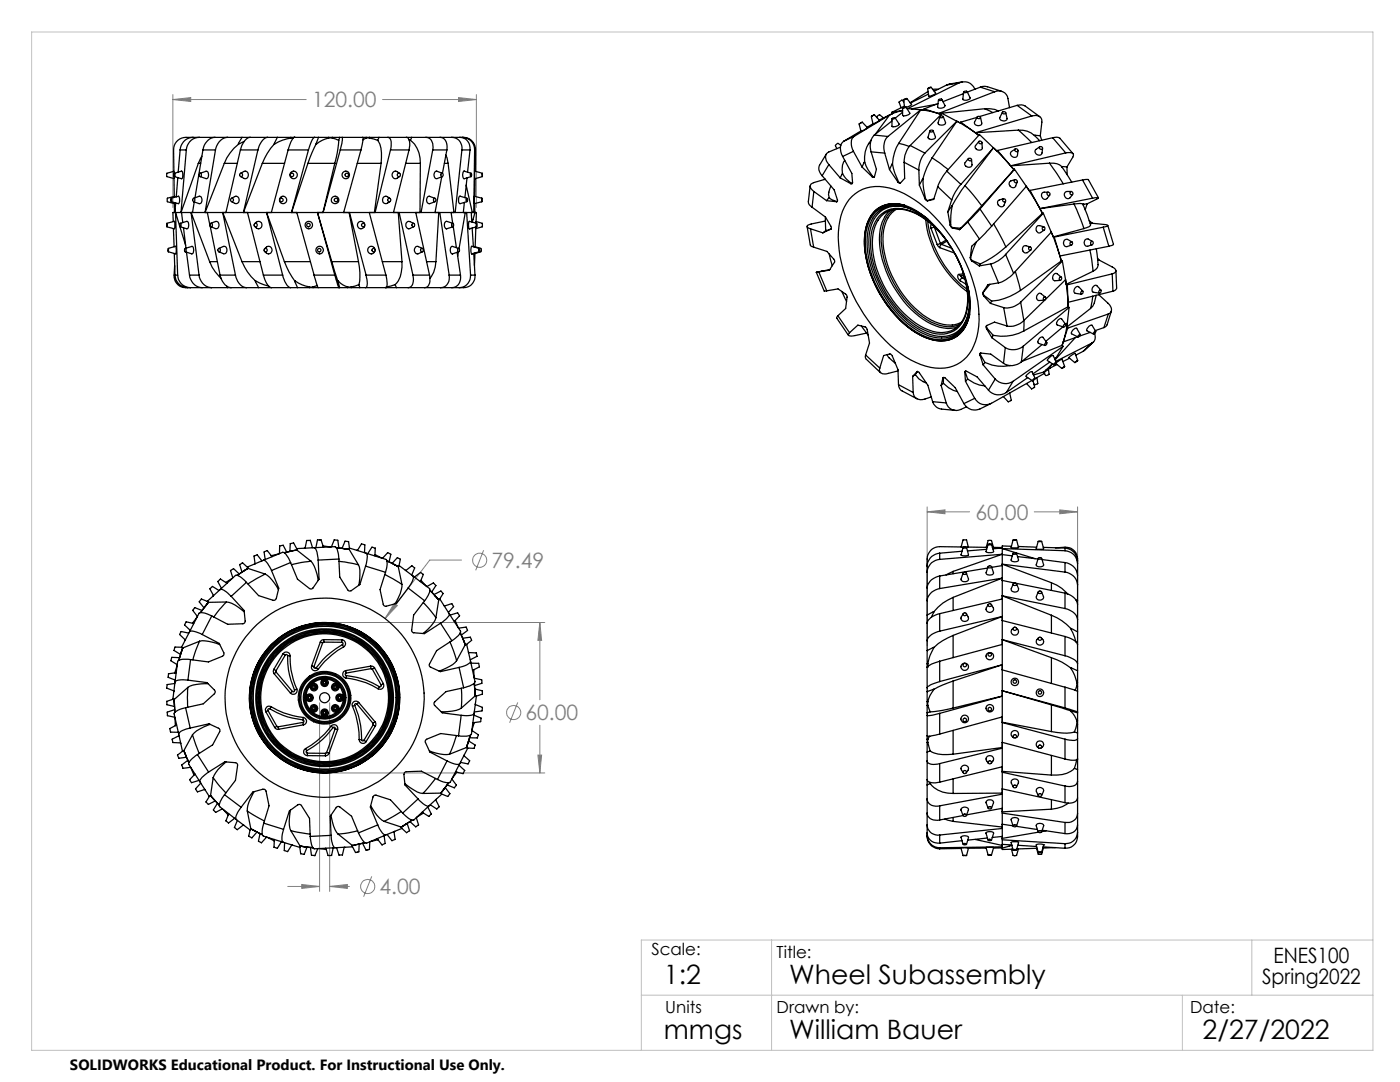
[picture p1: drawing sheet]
<svg xmlns="http://www.w3.org/2000/svg" width="279mm" height="216mm" viewBox="0 0 279 216" stroke-linecap="round" stroke-linejoin="round" font-family="sans-serif">
<defs><g id="words">
<g font-size="5.3">
<text x="132.5" y="196.4">1:2</text>
<text x="157.5" y="196.4">Wheel Subassembly</text>
<text x="132.5" y="207.4">mmgs</text>
<text x="157.5" y="207.4">William Bauer</text>
<text x="240" y="207.4">2/27/2022</text>
</g>
<g font-size="4.2" fill="#808080">
<text x="62.3" y="21.4">120.00</text>
<text x="194.7" y="103.7">60.00</text>
<text x="98.1" y="113.3">79.49</text>
<text x="104.9" y="143.7">60.00</text>
<text x="75.7" y="178.4">4.00</text>
</g>
<g font-size="4.2">
<text x="251.9" y="196.4">Spring2022</text>
<text x="254.2" y="192.2">ENES100</text>
</g>
<g font-size="3.3">
<text x="130" y="190.6">Scale:</text>
<text x="155" y="191.2">Title:</text>
<text x="132.8" y="202.2">Units</text>
<text x="155" y="202.2">Drawn by:</text>
<text x="237.5" y="202.2">Date:</text>
</g>
<text font-size="3" x="14" y="213.5">SOLIDWORKS Educational Product. For Instructional Use Only.</text>
</g></defs>
<g fill="none" stroke="#808080" stroke-width=".2">
<path d="M34.5 19.9l3.6-.4v.7zM34.5 18.9v22.5M34.5 19.9h26.6M76.3 19.9h18.8M91.5 19.5l3.6 .4-3.6 .3zM95.1 18.9v22.5M92.1 111.8h-6.3l-9 11.6M96.5 109.8l-1.6 4M185 102.1l3.6-.4v.8zM185 101.1v27.7M185 102.1h8.5M206.4 102.1h8.7"/>
<path d="M211.5 101.7l3.6 .4-3.6 .4zM215.1 101.1v26.5M65.8 124.2h42.9M78.7 120.4l.6 .4-2.5 2.6zM107.7 124.2l.4 3.6h-.7zM107.7 124.2v15.4M63.8 140.2v37.7M65.8 154.2h42.9M65.8 140.2v37.7M103.3 140.2l-1.6 4M107.4 150.7h.7l-.4 3.5zM107.7 144.7v9.5"/>
<path d="M57.4 176.9h6.4M60.2 176.5l3.6 .4-3.6 .4zM65.8 176.9l3.5-.4v.8zM65.8 176.9h3.9M74.2 174.9l-1.6 4"/>
<circle cx="95.7" cy="111.8" r="1.41"/>
<circle cx="102.5" cy="142.2" r="1.41"/>
<circle cx="73.4" cy="176.9" r="1.41"/>
</g>
<path d="M6.3 6.4h267.7v203.2h-267.7zM128 198.6h146M154 187.6v22M236 198.6v11M249.8 187.6v11M274 187.6h-146v22" fill="none" stroke="#c0c0c0" stroke-width=".2"/>
<path d="M78.7 120.4l-1.9 3 2.5-2.6zM107.7 124.2l.4 3.6h-.7zM107.4 150.7h.7l-.4 3.5zM60.2 176.5l3.6 .4-3.6 .4zM65.8 176.9l3.5-.4v.8zM185 102.1l3.6-.4v.8zM211.5 101.7l3.6 .4-3.6 .4zM34.5 19.9l3.6-.4v.7zM91.5 19.5l3.6 .4-3.6 .3z" fill="#808080"/>
<g fill="none" stroke="#000" stroke-width=".25">
<path d="M180.3 19.9l.7-.3zM180.3 19.9l.2 1.4M181 19.6l.9 1.3-1.1 .5M185.2 18.2l-3.6 2.3M185.3 17.6l.5-.2-.6 .3zM185.3 18.8l-3.6 1.8M185.8 17.4l.9 1.2-.2 .2-1.1 .4-.3-1.5M187.2 17.8l-1.1 .1M187.4 19.8h.6a.35 .35 0 0 1-.3 .3 .35 .35 0 0 1-.4-.2zM188 19.8l.6 1.3a.92 .92 0 0 1-1.5 .2l.2-1.3M188.9 17l-2.5 1.2M191.4 16.5a2.26 2.26 0 0 1 3.2 1.3"/>
<path d="M191.4 16.5l-10.2 5.2M191.4 16.5l-2.5 .5M192.1 16.3l-3.2 .7M192.3 18.7l-4.1 1.6M192.4 18.3l.6-.1a.37 .37 0 0 1-.7 .1zM193 18.3l.6 1.2a.92 .92 0 0 1-1.4 .3l.1-1.4M195.7 17.4l.8-.2 .5 .1 3 .9M195.7 17.4l2.8 .9M195.7 17.4l-2.7 1M198.5 18.3a1.86 1.86 0 0 1 2.7 1.3l.3 1.9M198.5 18.3l-11.2 4.3M34.1 39.6l.2 .2-.1 .5z"/>
<path d="M34.2 39.5l1.4-.3a1.23 1.23 0 0 1 0 1.4l-1.4-.3M34.7 34.2l-1.4 .4v.6l1.4 .4M34.8 34.6l.1 .2v.4l-.2-.3zM34.8 39.2l-1.4 .4v.7l1.4 .3M34.8 34.6l1.4-.5a1.29 1.29 0 0 1 0 1.6l-1.4-.5M35.5 35.4l-.3 3.9M35.9 29.9h1.3M35.9 29.9l-.3 4.5M37.2 29.9l-1.1 12.5 3.5-9.8M38.5 39.7a.26 .26 0 0 1 .4 .2 .26 .26 0 0 1-.4 .2zM38.5 27.4a2.61 2.61 0 0 0-2.6 2.5M38.6 39.6l1.2-.4a.77 .77 0 0 1 .5 .7 .77 .77 0 0 1-.5 .7l-1.2-.3"/>
<path d="M39.6 32.6h.4M39.8 27.4a2.61 2.61 0 0 0-2.6 2.5M39.9 34.6a.34 .34 0 0 1 .3 .3 .34 .34 0 0 1-.3 .3l-.1-.3zM39.9 34.6l1.2-.4a.76 .76 0 0 1 .5 .7 .76 .76 0 0 1-.5 .7l-1.2-.4M40.3 31.2l-.7 1.4M40.5 29.9h2.5M40.5 29.9l-1.6 9.6M42.9 27.4a2.7 2.7 0 0 0-2.4 2.5M43 29.9l-2.1 12.5M44.8 32.6h2.6M44.8 32.6l-3.9 9.8M45.4 27.4a2.77 2.77 0 0 0-2.4 2.5"/>
<path d="M46.2 39.6l.6-.4a.7 .7 0 0 1 .9 .7 .7 .7 0 0 1-.9 .7l-.6-.4M47.6 28.8a8.6 8.6 0 0 0-2.8 3.8M48 29.9h3.5M48 29.9l-2.9 12.5M48 34.6l.7-.4a.71 .71 0 0 1 .9 .7 .71 .71 0 0 1-.9 .7l-.7-.4M48.3 27.4l-.7 1.4M48.8 28.2l-1.2 .6M49.9 27.4a2.83 2.83 0 0 0-1.9 2.5M51.5 29.9l-2.9 12.5M52.4 32.6h4.4M52.4 32.6l-3.8 9.8M53.4 27.4a2.83 2.83 0 0 0-1.9 2.5"/>
<path d="M54.8 28.8h-.1a12.2 12.2 0 0 0-2.3 3.8M55.4 27.4l-.6 1.4a8.3 8.3 0 0 1 3.2-1.2M57.5 29.9h4.1M57.5 29.9l-3.3 12.5M58 27.4h.7M58 27.4h-20.9a2.45 2.45 0 0 0-2.5 2.5l.2 9.5M58 27.4v.2M58.6 27.5l-.6 .1M58.7 27.4h.1M58.7 27.4h6.9M58.7 27.4a4 4 0 0 0-1.2 2.5M61.5 32.6h5.3"/>
<path d="M61.5 32.6l-3.3 9.8M61.6 29.9l-3.4 12.5M62.8 27.4a3.1 3.1 0 0 0-1.1 2.1l-.1 .4M63.1 28.7l-1.6 3.9M63.6 27.4l-.5 1.4a5.6 5.6 0 0 1 2.5-1.2M65.6 27.6h.7M65.6 27.4h.7M65.6 27.4v.2M66.3 27.6l1.3 .4M66.3 27.4h6.8M66.3 27.4v.2M66.8 32.6l-2.3 9.8"/>
<path d="M67.6 28l-.3 2.5-.5 2.1M67.8 27.4l-.2 .6M67.9 29.9h4.1M67.9 29.9l-3.4 12.5M68.3 27.4a3.1 3.1 0 0 1-.3 2.1l-.1 .4M71.3 32.6h4.8M72 29.9l-3.4 12.5M72.4 27.4v.9l-.4 1.6M73.1 27.6l-.6 .3M73.1 27.6h.6M73.1 27.4h.6M73.1 27.4v.2"/>
<path d="M73.7 27.6l1.7 .4M73.7 27.4h18.7a2.4 2.4 0 0 1 2.5 2.5M73.7 27.4v.2M75.4 28a6.3 6.3 0 0 1 .7 4.6M75.6 27.4l-.2 .6M76.1 32.6l-1.4 9.8M77.4 27.4h.2a2.16 2.16 0 0 1 .3 2.5M77.9 39.6l-.6-.3a.7 .7 0 0 0-1 .6 .7 .7 0 0 0 1 .6l.6-.3M77.9 29.9h3.7M77.9 29.9l-3 12.5M79.8 34.6l-.5-.3a.72 .72 0 0 0-1.1 .6 .72 .72 0 0 0 1.1 .7l.5-.4M81 32.6h2.9"/>
<path d="M81.1 27.4a1.02 1.02 0 0 1 .7 1.2l-.2 1.3M81.6 29.9l-3.1 12.5M81.6 27.9l.3 .1M81.9 28a5.4 5.4 0 0 1 2 4.6M82.2 27.4l-.3 .6M83.9 32.6l-.1 9.8M85 27.4a1.65 1.65 0 0 1 1.4 2.1v.4M86.4 29.9h2.8M86.4 29.9l-2.4 12.5M86.6 39.7a.28 .28 0 0 1 .4 .2 .28 .28 0 0 1-.4 .2zM86.8 39.6l-1-.4a.73 .73 0 0 0-.7 .7 .73 .73 0 0 0 .7 .7l1-.3M87.8 27.4a1.66 1.66 0 0 1 1.4 2.1v.4"/>
<path d="M88.1 34.6a.31 .31 0 0 1 .4 .3 .31 .31 0 0 1-.4 .3zM88.2 35.3l-1.4 7.1M88.3 34.6l-1.1-.4a.73 .73 0 0 0-.6 .7 .73 .73 0 0 0 .6 .7l1.1-.4M88.7 32.6h.7M89 30.9l.4 1.7M89.2 29.9l-.9 4.7M89.4 32.6l1.2 9.8M90.1 27.4a2.07 2.07 0 0 1 2.1 2.5M91.8 27.4a2.11 2.11 0 0 1 2 2.5M92.2 29.9h1.6M92.2 29.9l-1.4 12.5M92.3 27.4a2.45 2.45 0 0 1 2.4 2.5"/>
<path d="M93 36.9l1.3 5.5M93.1 39.7v-.1a.37 .37 0 0 1 0 .6zM93.2 39.5l-1.4-.3a1.02 1.02 0 0 0 0 1.4l1.4-.3M93.2 35.5l-.4 3.9M93.8 29.9l-.5 4.5M93.9 34.6a.41 .41 0 0 1 0 .6zM94 34.6l-1.4-.5a1.06 1.06 0 0 0 0 1.6l1.4-.5M94.7 29.9h.2M94.7 29.9l-.2 12.5M94.8 35.6v3.6M94.9 29.9v4.3M96.2 39.5l-1.5-.3v1.4l1.5-.3"/>
<path d="M96.2 39.5v.8zM96.3 34.6l-1.5-.5v1.6l1.5-.5M96.3 34.6v.6zM161.7 37.1l-.4 3.2a1.25 1.25 0 0 0 .8 1M162.4 38.2l-.3 3.1M162.4 38.2l2.6 1.8M164.1 35.1l2.4 2.8 .6 2v.3l-.2 .1M164.6 35.7l-.1 .1M164.7 35.8l-2.3 .6a.8 .8 0 0 0-.7 .7 .8 .8 0 0 0 .4 .9l.3 .2M164.9 30.8l-1.4 2.2a1.84 1.84 0 0 0 .6 2.1M165.4 32.8l-1.3 2.3M165.4 32.8l2.3 2.7"/>
<path d="M165.5 39.4l.6 .5 .9 .3-.1 .1M165.5 39.4l-.5 .6M165.8 37.1a3.3 3.3 0 0 0-.3 2.3M167.7 35.5l.5-.8 .7 1 1 .9M167.7 35.5l2.1 1.2M167.7 29.4l-2.3 .9a1.51 1.51 0 0 0 0 2.5M167.8 29l-.5-.4-.3 .1-.3 .3 .3 .7M168.2 31.2l1.8 3.4 .1 1.8a.24 .24 0 0 1 0 .2 .24 .24 0 0 1-.3 .1M168.4 28.2a2.26 2.26 0 0 0-.2 3M168.6 32a3.1 3.1 0 0 0-.5 2.7M169.9 36.6h.2M169.9 36.6l-.1 .1"/>
<path d="M170.1 39.2a8 8 0 0 1 8.3-1.4 24.9 24.9 0 0 1 11.5 9.6 29.7 29.7 0 0 1 5.5 16.5 10.2 10.2 0 0 1-3.7 8.4 9 9 0 0 1-8.9 0 27.9 27.9 0 0 1-11.9-12.1 26.5 26.5 0 0 1-3.5-15 9.7 9.7 0 0 1 2.7-6zM170.3 30.2l-2.1 1M170.3 30.2l1.7 3.1M170.5 27.2a2.34 2.34 0 0 0-.2 3M170.5 27.2l-2.1 1M171.4 24.7l.7-.3zM171.8 26.1l-3.4 2.1M172 33.3l.6-1 .6 1.5 1 1.4M172 33.3l2.1 2M172.1 24.4l1 1.1-1.3 .7-.4-1.5M173.4 28.6a5.8 5.8 0 0 0-.9 3.7M173.7 28.6h-.3"/>
<path d="M173.8 30.3l1.1 3.5-.4 1.5h-.4M173.8 30.3l2.8 .3M173.8 28l-.4 .6M173.9 23.2l.6-.3zM174.2 35.2l.2 .1M174.2 35.2l-.1 .1M174.2 24.7l-1.2 .7M174.5 27a3.4 3.4 0 0 0-.7 3.3M174.5 22.9l1 1.2-1.3 .6-.3-1.5M174.5 27l2.7 .2M175 23.5v-.2l.5-.4 .8 .6M176.6 30.6l.9 3.2"/>
<path d="M177.2 27.2a3.3 3.3 0 0 0-.6 3.4M177.5 33.8l.6-1.1 .5 1.8 .7 1.8M177.5 33.8l1.7 2.5M177.6 22.9l-2.9 3.9M177.6 22.9l-7.1 4.3M177.6 22.9l-2.1 1.1M178 23.7a.41 .41 0 0 1 .6-.1 .41 .41 0 0 1-.6 .1zM178 22.4l.2 .3-.6 .2M178 24.1l-3.5 2.9M179.2 36.3l.4 .3 .1-.1M179.3 36.3l.4 .2M179.3 36.3h-.1"/>
<path d="M179.4 28.6a9.1 9.1 0 0 0-1.3 4.1M179.4 28.6l2.1 .6M180.1 22.4l-1.5 1.1 .9 1.3a1.22 1.22 0 0 1-1.5 .4v-1.5M180.1 22.1l-1.7 .4-.8 .4M180.1 22l-2.1 .4M180.2 21.5a.38 .38 0 0 1 .6-.1 .36 .36 0 0 1-.6 .1zM180.4 20.3l-.4-.3-.6 .4 .4 1.1M180.4 32.4l.2 3.2-.9 .9M180.4 32.4l3 1.5M180.5 21.2l-2.5 1.2M180.8 21.3l.8 1.3a1.22 1.22 0 0 1-1.5 .4v-1.4M181 21.7l2.8 .2"/>
<path d="M181.6 29a5.1 5.1 0 0 0-1.2 3.4M181.6 29l3 1.6M183.4 33.9l.1 3M183.5 36.9l.7-1.2 .1 2 .4 1.9M183.5 36.9l1.1 2.8M183.8 21.9l2.1 .4 2 .5-.6-.2M183.8 21.9l-4.4 6.7M183.8 21.9l-6.6 5.3M184.4 21.7l.1 .3-.7-.1M184.4 21.7l2.9 .9M184.6 30.6a5.1 5.1 0 0 0-1.2 3.3M184.6 39.7l.5 .4"/>
<path d="M184.7 39.6l.3 .4h.2M184.7 39.6l-.1 .1M185.6 26.1a.36 .36 0 0 1 .4-.2 .36 .36 0 0 1 .2 .3 .35 .35 0 0 1-.3 .2 .35 .35 0 0 1-.3-.3zM186 31.5a14.5 14.5 0 0 0-1.8 4.3M186 31.5l3.2 2.4M186.2 26.1l.5 1.2a.8 .8 0 0 1-.7 .5 .8 .8 0 0 1-.8-.4l.4-1.3M186.4 39.7l-1.2 .3M186.8 20.8l-4.9 .9M187.1 37.3l-.8 2.5-1.2 .3M187.1 37.3l2.8 2.6M187.2 20.7l-2.8 1M187.6 23.2a.39 .39 0 0 1 .6 .2 .39 .39 0 0 1-.6-.2z"/>
<path d="M188.2 23.2l.5 1.2a.8 .8 0 0 1-.7 .6 .8 .8 0 0 1-.8-.5l.4-1.2M188.9 34.1a10.4 10.4 0 0 0-1.8 3.2M188.9 34.1l2.9 2.7M189.9 39.9l-.7 2.4M191 24.2l2.2 1.3 2.1 1.5-.6-.5M191 24.2l.7 .4v-.2M191 24.2l-5 7.3M191 24.2l-6.4 6.4M191 24.2l-3-1.6-6.4 6.4M191.7 24.4l3 2.1M191.8 36.8a8.7 8.7 0 0 0-1.9 3.1M192.6 37l-2.6 4.1"/>
<path d="M192.6 37l3.3 4.1M193.3 31.6l-.7 .9a.72 .72 0 0 0 .5 .8 .72 .72 0 0 0 .9-.4l-.1-1M193.3 31.7a.31 .31 0 0 1 .5-.1 .31 .31 0 0 1-.2 .5l-.3-.2zM195 23.4l-3.3 1M195 23.4l-.5 1a.74 .74 0 0 0 .6 .7 .74 .74 0 0 0 .8-.5l-.2-1.2M195 23.4a.32 .32 0 0 1 .4-.2 .32 .32 0 0 1 .2 .4h-.5zM195.3 28.3l-.6 .7a.71 .71 0 0 0 .4 .9 .71 .71 0 0 0 .9-.4v-1M195.3 28.3a.31 .31 0 0 1 .5-.1 .31 .31 0 0 1 0 .5l-.4-.1zM196.5 21.7l2 .1 .8 .4M196.5 21.7l1.7 .8M196.5 21.7l-9.2 .9M198.3 29.5l4.1 4.4"/>
<path d="M198.3 29.5l.7 .7 .1-.2M198.3 29.5l-5.7 7.5M198.3 29.5l-6.5 7.3M198.3 29.5l-2.8-2.7-6.6 7.3M199.1 30l2.6 3.1M200.1 22.4l-.6 1.1a.75 .75 0 0 0 .7 .6 .75 .75 0 0 0 .8-.5l-.3-1.1M200.1 22.3a.3 .3 0 0 1 .4 0 .3 .3 0 0 1 .1 .4 .3 .3 0 0 1-.4 0 .3 .3 0 0 1-.1-.4zM200.2 39.7l-.8 .2a.71 .71 0 0 0-.1 1.1 .71 .71 0 0 0 1.1-.1l.3-.8M201.7 33.1l.7 .8M202.4 33.9l-6.5 7.2M202.5 33.8l-6.9 7.9M202.5 33.8l2.3 3.4"/>
<path d="M202.5 33.8l-.1 .1M202.6 35.8l-.8 .3a.71 .71 0 0 0-.2 1.1 .71 .71 0 0 0 1.1-.1l.3-.8M202.6 29.7l-.7 .5a.71 .71 0 0 0 .2 1.1 .71 .71 0 0 0 1-.3l.1-.9M203 21a1.94 1.94 0 0 1 1.6 .2l2.9 2.1M203 21l2.9 2.1M203 21l-7.5 2.2M203.2 26a4 4 0 0 1 3.1 .9M203.2 26l2.7 2.4M203.2 26l-8.5 .5M204.8 37.2l1.7 2.6 1.5 2.8M204.8 37.2l.6 .9 .2-.1M204.8 37.2l-6.9 7.9"/>
<path d="M205.6 38l1.9 3.6M205.9 23.1a1.33 1.33 0 0 1 2 1.3l-.3 2.7M205.9 23.1l-11.2 3.4M206.3 26.9l1.2 1.2M206.4 27.1h1.2M207.5 29.3l-.7 .5a.7 .7 0 0 0 .2 1 .7 .7 0 0 0 1-.3l.1-.9M207.6 27.1l.3 .9M209.2 38.3h-.8a.7 .7 0 0 0-.5 1 .7 .7 0 0 0 1.1 .3l.5-.7M209.4 32.6a2.69 2.69 0 0 1 2.5 .7M209.4 32.6l2.8 4.1M209.4 32.6l-7.7 .5M210.1 27.5l.8-.1 .6 .2 2.6 3.1"/>
<path d="M210.1 27.5l2.6 3M210.1 27.5l-11 2.5M211.9 33.3l2 3M211.9 33.3h.1M211.9 33.3h1M212.7 30.5l.8-.1a.57 .57 0 0 1 .6 .3 .57 .57 0 0 1 0 .7l-1.2 1.9M212.7 30.5l-11 2.6M212.9 33.3l.1 1.6M213.8 38.2h-.9a.71 .71 0 0 0-.4 1 .71 .71 0 0 0 1.1 .2l.5-.6M216 35.9l1.2-.1 2 3.7M216 35.9l2.1 3.6M216 35.9l-10.4 2.1"/>
<path d="M218.1 39.5h1.1l-2.2 1.2M218.1 39.5l-10.6 2.1M33.3 44.6l1.5-.4 .1 .2-.1 1.2-1.5-.3M33.3 44.6v.7zM33.6 49.6l1.5-.5 .1 .6-.1 1-1.5-.5M33.6 49.6v.7zM34.6 45.6l.1 3.6M34.8 50.6l.1 4.3M34.8 40.4v1.9M34.9 53a4.8 4.8 0 0 0 .1 3.2 2.23 2.23 0 0 0 2 1.2h24.8M34.9 54.9a2.58 2.58 0 0 0 2.6 2.5M34.9 54.9h.6"/>
<path d="M35 41.7l-.2 .7M35.1 40.5l-.2 1.9M35.5 54.9a2.58 2.58 0 0 0 2.5 2.5M35.9 44.6a.33 .33 0 0 1 .3 .3 .33 .33 0 0 1-.3 .3zM36 44.6l1.3-.4a.9 .9 0 0 1 0 1.4l-1.3-.3M36.2 42.4l.3 2M36.6 45.4l.5 4.1M36.9 49.6a.34 .34 0 0 1 .2 .3 .34 .34 0 0 1-.2 .3l-.1-.2zM37 49.6l1.3-.4a.9 .9 0 0 1 0 1.5l-1.3-.5M37 48.9l-2-6.5 .5 12.5M37.2 50.3l.6 4.6M37.8 54.9a2.73 2.73 0 0 0 2.6 2.5"/>
<path d="M37.8 54.9h1.9M38.1 42.4l3.7 9.8M38.1 42.4l1.6 12.5M38.8 40.3l-.4 2.1h-.3M39.7 54.9a2.73 2.73 0 0 0 2.6 2.5M40.9 42.4h.5l.5 2.5M41.8 52.2a8.5 8.5 0 0 0 2.3 3.3M41.8 52.2h1.6M41.9 45.1l2 9.8M42.1 44.6l.9-.4a.71 .71 0 0 1 .7 .7 .71 .71 0 0 1-.7 .7l-.9-.4M43.7 49.6l.9-.4a.72 .72 0 0 1 .7 .7 .72 .72 0 0 1-.7 .7l-.9-.4M43.9 54.9a2.94 2.94 0 0 0 2.2 2.5"/>
<path d="M43.9 54.9h3.1M44.4 42.4h.7M44.4 42.4h-9.9l.1 1.8M44.4 42.4l3.9 9.8M44.4 42.4l2.6 12.5M45.1 42.4h3.5M45.3 57.1l.1 .3M47 54.9a2.85 2.85 0 0 0 2.2 2.5M48.3 52.2a10.2 10.2 0 0 0 2.7 3.9M48.3 52.2h3.6M48.6 42.4h.8M49.4 42.4h3.8"/>
<path d="M49.4 42.4l3.2 12.5M50.8 44.6l.4-.3a.71 .71 0 0 1 .9 .1 .71 .71 0 0 1 0 1 .71 .71 0 0 1-.9 .1l-.4-.3M52.6 54.9a3.3 3.3 0 0 0 1.6 2.5M52.6 54.9h3.8M52.8 49.6l.4-.3a.71 .71 0 0 1 1.1 .6 .71 .71 0 0 1-1.1 .6l-.4-.3M53.2 42.4h1M53.2 42.4l3.6 9.8M53.2 42.4l3.2 12.5M53.7 57.1l-1.9-.6-.8-.5 .6 1.4M54.2 42.4h4M56.4 54.9a3.4 3.4 0 0 0 1.6 2.5M56.8 52.2a14.4 14.4 0 0 0 2 3.9"/>
<path d="M56.8 52.2h5.1M58.2 42.4h1M59.2 42.4h4.2M59.2 42.4l3.5 12.5M61.8 57.3h.7M61.8 57.3a6.9 6.9 0 0 1-3-1.3l.6 1.4M61.8 57.4h.7M61.8 57.3v.1M62.5 57.4h6.9M62.5 57.3v.1M62.7 54.9l.8 2.5M62.7 54.9h4.1"/>
<path d="M63.3 56.9l-.8 .4M63.4 42.4h1.1M63.4 42.4l2.8 9.8M63.4 42.4l3.4 12.5M64.5 42.4h4.1M66.2 52.2h5.3M66.2 52.2l1.3 4M66.8 54.9l.8 2.5M67.5 56.2v-.2a3.9 3.9 0 0 0 1.9 1.3M67.5 56.2l.3 1.2M68.6 42.4h1.1M69.4 57.3h.7"/>
<path d="M69.4 57.4h.7M69.4 57.3v.1M69.7 42.4l1.8 9.8M69.7 42.4h4M69.7 42.4l3.4 12.5M70.1 57.4h6.8M70.1 57.3v.1M71.5 52.2l.3 2.2v1.7l-.2 .7M71.6 56.8l-1.5 .5M71.6 56.8l.2 .6M72.8 44.7a.73 .73 0 0 0-1.2-.4 .73 .73 0 0 0 0 1.2 .73 .73 0 0 0 1.2-.4M73.1 54.9a3.2 3.2 0 0 1 0 2.5h-.1"/>
<path d="M73.1 54.9h3.9M73.7 42.4h1M73.7 42.4l3.3 12.5M74.7 42.4h3.8M74.8 49.7a.73 .73 0 0 0-1.1-.4 .73 .73 0 0 0 0 1.2 .73 .73 0 0 0 1.1-.4M76.3 52.2h3.9M76.9 57.4h.2M77 54.9a3.2 3.2 0 0 1 0 2.5h-.1M77.1 57.3v.1M78.5 42.4h1M78.8 56.8l-1.7 .5M78.8 56.8l.3 .6"/>
<path d="M79.5 42.4h3.5M79.5 42.4l.7 9.8M79.7 42.4l2.7 12.5M80.2 52.2a5.3 5.3 0 0 1-1.4 4.6M82.4 54.9a2.01 2.01 0 0 1-.7 2.5h-.2M82.4 54.9h3.3M82.6 44.6l-.8-.4a.71 .71 0 0 0-.8 .7 .71 .71 0 0 0 .8 .7l.8-.4M83 42.4h.8M83 42.4l2.7 12.5M83.8 42.4h3M84.3 49.6l-.8-.4a.71 .71 0 0 0-.8 .7 .71 .71 0 0 0 .8 .7l.8-.4M85.1 52.2h1.9"/>
<path d="M85.7 54.9a2.01 2.01 0 0 1-.7 2.5h-.3M86.8 42.4h.8M87 52.2a5.3 5.3 0 0 1-1.2 3.4M87.6 42.4h2.4M87.6 42.4l-.6 9.8M87.8 42.4l1.8 12.5M89.6 54.9a1.97 1.97 0 0 1-1.7 2.5M89.6 54.9h2.3M90 42.4h.6M90 42.4l.3 2.2M90.2 44.7l.1-.1a.33 .33 0 0 1 .2 .3 .33 .33 0 0 1-.2 .3zM90.4 44.6l-1.3-.4a.83 .83 0 0 0-.4 .7 .83 .83 0 0 0 .4 .7l1.3-.3"/>
<path d="M90.5 45.2l.6 4.2M90.6 42.4h1.9M91.2 50.3l.7 4.6M91.4 49.7v-.1a.32 .32 0 0 1 .3 .3 .32 .32 0 0 1-.3 .3zM91.5 50.3l-.2 .8M91.5 49.6l-1.2-.4a.83 .83 0 0 0-.4 .7 .83 .83 0 0 0 .4 .8l1.2-.5M91.9 54.9a1.97 1.97 0 0 1-1.7 2.5M92.5 42.4h.4M92.7 40.4l-.2 2M92.9 42.4h1.2M92.9 42.4l-1.3 7.2M93.1 42.4l.8 12.5"/>
<path d="M93.7 45.6h.1M93.9 54.9a2.32 2.32 0 0 1-2.3 2.5M93.9 54.9h.9M94.1 42.4h.2M94.1 42.4l.1 1.9M94.2 50.7h.1M94.2 45.5l.3 3.7M94.3 42.4h.8l-.1 2.1M94.5 50.6l.3 4.3M94.8 42.3l-.5 2M94.8 40.6v1.8M94.8 54.9a2.27 2.27 0 0 1-2.3 2.5h-15.4"/>
<path d="M94.8 50.5l-.1 2.5M94.8 49.2l1.2 .4v.4v.2l-1.2 .4M95 45.3l-.2 4.1M95 44.2l1.2 .4 .1 .6-1.3 .4M95.1 44.6v.7zM95.1 44.6l-1.4-.4-.2 .7 .2 .7M95.1 45.3l-1.4 .3M95.6 49.6l-1.5-.4-.1 .9 .2 .6M95.6 49.6v.7zM95.6 50.2l-1.4 .5M161.1 45.2l.6 3.7 .2 .2 .5 .2M161.7 45.6l.7 3.7"/>
<path d="M161.7 45.6l2.5 .9M162.1 41.3l2.6 2M162.4 49.3l2.6 .9 1.5 1.7 .1 .4-1.1 1.6-2.1 .4M162.9 54.3l1.6 3.8 .5-.1M163.4 54.3l1.6 3.7M164.7 43.3l.1 2.7M164.7 43.3l1.1 1.8 .1 .3-.1 .3M164.7 44.1l-2.8 .6-.8 .3v.3l.6 .3M164.8 46l-.6 .5M165 40l1.9 .3M165 58l2.3-.4 1.6 1.2 .2 .5-.3 2.3-1.6 1.4M165.5 50.7l.6 2.3"/>
<path d="M165.6 53.8l-2.7 .5h.5M165.8 45.7l-1.6 .8M165.8 45.7h.1M165.8 45.7l-1 .3M168 58.1l.9 2M177.6 42a7.7 7.7 0 0 0-2.1 6.7 21.2 21.2 0 0 0 9.6 15.5 7.5 7.5 0 0 0 6 1.1M178.3 41.8a6.7 6.7 0 0 0-2.4 5.4 20.6 20.6 0 0 0 9.9 17.1 6.5 6.5 0 0 0 5.8 .4M178.4 41a11 11 0 0 1 7.3 3.2M178.5 41a5.5 5.5 0 0 0-5.1 4.5 18.1 18.1 0 0 0 2.5 12.6 19.2 19.2 0 0 0 9.6 9 5.5 5.5 0 0 0 6.9-2.2M178.9 41.7a6.3 6.3 0 0 0-2.7 6 20.4 20.4 0 0 0 9.6 16.2 6.5 6.5 0 0 0 6 .4h.1M179.1 41.7a10.5 10.5 0 0 1 7.1 3.3 21.4 21.4 0 0 1 6.9 15.1l-.1 .9a7.2 7.2 0 0 1-1.1 3.2M179.2 41.7a5.3 5.3 0 0 0-5 5 19.4 19.4 0 0 0 4.7 14.1 14.3 14.3 0 0 0 8 5.5 5 5 0 0 0 5.1-2.1"/>
<path d="M180.4 40.9a5.8 5.8 0 0 0-7.7 5 20 20 0 0 0 3.6 13.9 17.8 17.8 0 0 0 9.9 8 5.8 5.8 0 0 0 7.3-4.9 18.3 18.3 0 0 0-1.9-10.4 23.5 23.5 0 0 0-9.8-11l-1.4-.5M180.5 41a5.7 5.7 0 0 0-7.7 4.4 19.1 19.1 0 0 0 3.1 13.8 18.8 18.8 0 0 0 9.8 8.5 5.7 5.7 0 0 0 7.7-4.4l.1-.6M181.8 41.7a5.7 5.7 0 0 0-7.1 1.7 11.6 11.6 0 0 0-.7 9.1 22.4 22.4 0 0 0 9.9 13.5 6.5 6.5 0 0 0 7.4 0 6.8 6.8 0 0 0 2-3.7M184.7 43.8a20.7 20.7 0 0 0 8.3 14.4M185.1 44.1a20.5 20.5 0 0 0 7.9 13.6M185.2 43.7a10.2 10.2 0 0 0-8-2.7 5.4 5.4 0 0 0-4.1 4.1 15.8 15.8 0 0 0 1.1 10.3 22.7 22.7 0 0 0 9.6 11.3 6.5 6.5 0 0 0 7.5-.2 7.8 7.8 0 0 0 2.2-6.1l-.1-2.4M185.2 40l-.1 .1M185.8 45.5l1.2 3.3M185.9 44.8l-.1 .1v.6M186.4 45.2v.1M186.4 45.3l-.6 .2M186.4 45.3l1.3 3.3"/>
<path d="M186.4 45.3h.1M187 48.8l.6 .6M187.6 49.4l2.9 1.1M187.7 48.6l-.7 .2M187.7 48.6l.2 .2M187.9 48.8l-.3 .2v.4M187.9 48.8l2 .7M188.8 47.9l-1.1 .7M189 48.1l-1.1 .7M189.2 42.3l.8-1.2-.2 1.9-.1 1.8M189.2 48.3a17.4 17.4 0 0 0-7.4-6.2 5.6 5.6 0 0 0-6.3 1 8.3 8.3 0 0 0-1.7 6.4 21.8 21.8 0 0 0 9.7 15.9 7 7 0 0 0 6.9 .6 6.9 6.9 0 0 0 2.8-6.3 19.1 19.1 0 0 0-2.5-9M189.2 42.3l.4 2.6"/>
<path d="M189.6 44.9l.4 .6M189.7 44.8l.1 .4 .3 .2M189.7 44.8l-.1 .1M190 45.5l1.5 .3M190.1 45.4l1.6 .1M190.1 45.4l-.1 .1M191.4 54.8a.76 .76 0 0 0 .2 1.2M191.4 54.8l.4 .2M191.6 56l1.2 .7M191.7 45.5l-.2 .3M191.8 55h.1M191.9 55l.1 .4"/>
<path d="M192 55.4l-.4 .6M192 55.4l.6 .4M192.3 54.6l-.9 .2M192.4 54.9l-.6 .1M192.4 55.2l-.4 .2M193.1 57.2a11.4 11.4 0 0 1-.8 7.8M193.1 44.3l-1.6 1.5M193.1 44.3l2.4 3.4M193.6 51.4l.1 .5 .3 .2M193.7 51.4l.1 .4 .3 .2M193.7 51.4h-.1M194 52.1l1.4 1"/>
<path d="M194.1 52l1.6 .7M194.1 52l-.1 .1M194.9 48.3l-1.2 3.1M195.5 47.7l-1.6 1.4-.3 2.3M195.6 41.7l-2.5 2.6M195.6 41.7l2.3 3.4M195.7 52.7l-.3 .4M195.9 41.1l-4.2 4.4M196.1 58.4l.2 .7M196.3 58.3l.1 .7M196.3 58.3l-.2 .1M196.3 59.1l1.4 1.4"/>
<path d="M196.4 59l1.5 1.1M196.4 59l-.1 .1M197.6 56.7l-1.3 1.6M197.7 52.7l-2.3 .4M197.7 52.7l1.6 3.7M197.9 45.1l-2.4 2.6M198.3 44.7l2.4 4.6M199.3 56.4l-2.1 .4-1.1 1.6M200.7 50.8a5.8 5.8 0 0 1-3 1.9M200.7 50.8l1.6 3.7M200.7 49.3l-.9 .7a19.4 19.4 0 0 1-4.1 2.7M202.3 54.5a6.5 6.5 0 0 1-3 1.9"/>
<path d="M202.6 54.2l1.1 3.8M203.7 58a12.1 12.1 0 0 1-5.8 2.1M205.6 49.3l-.8-.3a.71 .71 0 0 0-.7 .9 .71 .71 0 0 0 .9 .5l.7-.5M207.5 41.6l.5 1M208 42.6l-7.3 6.7M208.2 42.5l-7.5 8.3M208.2 42.5l-.2 .1M208.2 42.5l1.6 3.8M208.3 45.3l-.8-.3a.7 .7 0 0 0-.7 .8 .7 .7 0 0 0 .9 .6l.7-.5M208.5 59.9l-4.2 4.1M208.6 59.3l-.8-.7a.72 .72 0 0 0-.9 .5 .72 .72 0 0 0 .4 .9l1.1-.1M209.8 46.3l1.1 2.9 .9 2.9"/>
<path d="M209.8 46.3l.4 1M209.8 46.3l-7.5 8.2M210.2 47.3h.2M210.4 47.3l1.1 3.8M211.5 55.4l.1-.1a.3 .3 0 0 1 .3 .3 .3 .3 0 0 1-.4 .2zM211.5 51.1l.3 1M211.8 55.3l-.8-.7a.75 .75 0 0 0-.9 .5 .75 .75 0 0 0 .4 .9h1.1M211.8 52.1l-8.1 5.9M211.8 52.1h.2M212 52.1l-8.3 8.2M212 52.1l.7 3.7M212.7 55.8l.4 3.4v2"/>
<path d="M212.7 55.8l.1 .9M212.7 55.8l-4.1 4M212.8 56.7l.2 .1M213 56.8l.1 3.5M213.6 48.3a.29 .29 0 0 1 .4 .1 .29 .29 0 0 1-.1 .4 .29 .29 0 0 1-.4-.1zM213.9 48.3l-.9-.5a.73 .73 0 0 0-.8 .6 .73 .73 0 0 0 .7 .8l1-.3M214.3 40.7l2 4.9M214.3 40.7l1.2-.1 .6 .2M214.3 40.7l-6.8 .9M215.8 58.2l.2-.1a.29 .29 0 0 1 .1 .4 .29 .29 0 0 1-.4 0zM216.1 58.1l-.8-.9a.77 .77 0 0 0-.9 .4 .77 .77 0 0 0 .2 .9l1.2 .2M216.1 40.8h.1"/>
<path d="M216.1 40.8l1.6 4.1M216.3 40.7l-.2 .1M216.3 45.6l-6.1 1.7M217 40.7h-.7M217 40.7l-.4 1.2M217.4 44l.6 .6M217.5 49.9l.7 4.2M217.6 44.9l-.2 .3-1.1 .4M217.7 48.3a.29 .29 0 0 1 .4 0 .29 .29 0 0 1 0 .4 .29 .29 0 0 1-.4-.1zM218 48.2l-.8-.5a.73 .73 0 0 0-.8 .7 .73 .73 0 0 0 .7 .7l.9-.3M218 44.6l3.1 .3-.1 .2-.8 .2M218 44.6h-.4"/>
<path d="M218.1 59.1l-.5 2.5M218.2 54.1l-5.4 2.6M218.8 58.9l-.4 1.6M218.8 49.6l.2 1.3a4 4 0 0 1 0 2.5l-.8 .7M219 51.5l.3 .4M219.1 51.9h.2M219.3 51.9l3 1.5a.57 .57 0 0 1 .3 .8l-.6 .4M219.3 58.8l2.1 2a1.09 1.09 0 0 1-.2 1.9M219.5 57.9l.1-.1a.32 .32 0 0 1 .1 .5 .32 .32 0 0 1-.4 .1zM219.7 57.9l-.8-.9a.77 .77 0 0 0-.9 .4 .77 .77 0 0 0 .2 .9l1.2 .2M220.2 45.3l1.1 3.8M220.2 45.3l-9.8 2"/>
<path d="M221.1 45l1.1 3.8-.9 .3M221.3 49.1l-9.8 2M222 54.6l.1 3.5M222 54.6l-9 2.2M222.1 58.1l-9 2.2M222.7 54l.1 3.5-.2 .4-.5 .2M167.2 63l-.2 .5 2.3 3.4M167.2 63l2.3 3.4M169.5 66.4l1.7-1.5 1.4 .3 .4 .4a6.1 6.1 0 0 1-.2 5.2M169.5 66.4l-.2 .5 .6 .2 3.1-.6M171.9 65.1l1.3 1.8M172.8 70.8a.74 .74 0 0 0 .1 .9l2.8 2.7"/>
<path d="M172.8 70.8l2.8 2.6M175.6 73.4l.8-2.5 1.2-.3 .4 .3a9.4 9.4 0 0 1 1.3 5.9M175.6 73.4a.92 .92 0 0 0 .2 1.1 .92 .92 0 0 0 1 .1l2.4-.6M177 70.8l.3 .5 1.4 1.2M179.3 76.8a1.45 1.45 0 0 0 .8 1.2l2.9 1.6M179.3 76.8l2.9 1.5M182.1 75.1l.1 3.2M182.2 78.3a1.62 1.62 0 0 0 2.4 1.3l1.2-.4M182.7 74.8l.7 .8 .8 .5M182.7 74.8l-.6 .3M183 74.2l.1-.1 .3 .2 1.8 2.6 .9 3.3M183 74.2l-.9 .9"/>
<path d="M183.1 74.1l-.1 .1M183.1 74.1l-.4 .7M184.2 76.2l.7 .2M187.8 76.9l1 3.5M188.2 75.5l.1-.2 .3 .1 2 2 1.8 3.1M188.2 75.5l-.4 1.4M188.3 76.5l1 .9 1 .5 .8 .2M188.3 75.4v1.1M188.3 76.5l-.5 .4M188.3 75.4l-.1 .1M188.3 75.3v.1M192.5 74.3a.22 .22 0 0 1 .1-.2 .22 .22 0 0 1 .3 0l2.1 1.1 2.3 2.7"/>
<path d="M192.5 74.3l.2 1.8M192.7 74.3l.4 1.3M192.7 74.3h-.2M192.7 74v.3M192.7 76.1l1.8 3.4M193.1 75.6l1.3 .8 1.1 .4 1.1 .2M193.1 75.6l-.4 .5M194.5 79.5l-2.1 1M195.6 70.9l.1-.5 2 .3 2.6 1.8M195.6 70.9l.6 1.9M195.7 70.4v.4M195.7 70.8l.9 1.5"/>
<path d="M195.7 70.8l-.1 .1M196.2 72.8l2.4 2.8M196.6 72.3a7.9 7.9 0 0 0 5.1 .6M196.6 72.3l-.4 .5M196.9 65l-.1 .2 .1 .4M196.9 65l.1 .5M196.9 65l1.6-.7 2.5 .8M196.9 65.6l1 1.8M197 65.5l1.2 1.4M197 65.5l-.1 .1M197.3 77.9a2.67 2.67 0 0 0 3.5 .4M197.7 60.5l2.6 .9"/>
<path d="M197.9 60.1l-.2 .4M197.9 67.4l2.7 2M198.2 66.9l-.3 .5M198.6 75.6a2.78 2.78 0 0 0 3.6 .5M198.6 75.6l-1.3 2.3M200.3 61.4l.7 3.7M200.6 69.4l-.3 3.1M201.5 78.4l.3 1.5-.2 .1-.4 .2-1-1.1M202.2 76.1l-1.4 2.2M203.7 60.3a3.9 3.9 0 0 1-3.4 1.1M203.7 60.3l.6 3.7M203.8 72.2a2.97 2.97 0 0 1-3.5 .3"/>
<path d="M204.2 69.1a3.2 3.2 0 0 1-3.6 .3M204.2 69.1l-.4 3.1M204.3 64a3.9 3.9 0 0 1-3.3 1.1M204.3 66a9 9 0 0 1-6.1 .9M204.4 64l-.1 2M205.1 75.4l-4.3 2.9M206 75.9l-8.1 4.6a2.45 2.45 0 0 1-3.4-1M206.2 76l.3 1.3-.6 .3-1-1.1M206.2 75.7l.4-.2-.5 .5zM206.6 75.5l-.6-1.3a1.66 1.66 0 0 0-1.2 .9l1.3 .9M206.9 75.4l.2 1.1-.5 .3-.3-.2M208 68.8l-4.2 3.4"/>
<path d="M208.4 74.2l-2.2 .6M208.4 74.2l.1 .3-1.9 1.1M208.6 68.4l.2-.1a.35 .35 0 0 1 0 .4 .35 .35 0 0 1-.3 .2zM208.8 73.8l-.4 .4M208.9 68.4l-.8-1.1a.86 .86 0 0 0-.8 1.2l1.2 .4M209.2 73.7l.2 1-.7 .2-.3-.4M209.5 72.2l-3.4 2.4M209.7 73.4l-1.3 .9M210 72.6l-1.6 1.6M210.1 72.6l-1.3 1.2M210.4 72.5l.4-.2-.5 .5zM210.8 71.4l-.3 .4z"/>
<path d="M210.8 71.4l-.3 .2M210.8 72.3l-.6-1.4a1.66 1.66 0 0 0-1.2 1l1.3 .9M211 72.7l-2.2 1.1M211.9 73.5l.6-.4zM212 68.9l-8 3.2M212 68.9l.2 .2M212.1 65.2l-3.4 2.9M212.2 69.1l-10 7M212.2 69.1l-1.4 2.3M212.2 68.2l-.2 .7M212.3 64.9l.2-.2a.33 .33 0 0 1 .1 .4 .33 .33 0 0 1-.4 .1zM212.5 73.1l-.6-1.4-.5 .2-.7 .6 1.2 1"/>
<path d="M212.7 64.7l-.9-1.1a.91 .91 0 0 0-.8 1.2l1.3 .5M212.9 65.3l.2 .2M213 64.5l-.3 1.8-.7 2.6M213 64.5l-.1 .8M213 64.5l-.3 .3M213.1 65.5l-.9 2.7M213.1 60.3v.9M213.1 61.2l-8.8 4.8M213.1 61.2l.3 .1M213.4 61.3l-9.2 7.8M213.4 61.3l-.4 3.2M213.5 71.5l-1.4 .6"/>
<path d="M214.6 72.3l.5-.3zM214.6 67.4l-4 4.4M215.1 67.2l-2.9 1M215.1 72l-.5-1.5-.6 .3-.7 .6 1.2 1M215.2 66.9l.3-.2a.36 .36 0 0 1 0 .4 .36 .36 0 0 1-.4 .1zM215.6 66.7l-.7-1.2a1.06 1.06 0 0 0-1 1.1l1.2 .6M216.2 70.1l-1.5 .8M217.6 66.3l-2.2 .8M217.6 61.6l-4.7 3.7M217.9 68.4l-7.2 3.7M217.9 68.4l-1.7 1.7M218.2 68.3l-2 1.8"/>
<path d="M218.4 60.4l-.3 .7-.5 .5M218.4 66.2l.2-.1a.37 .37 0 0 1-.4 .5zM218.5 66.5v.4a1.33 1.33 0 0 1-.6 1.5M218.7 66.1l-.8-1.2a.99 .99 0 0 0-1 1.1l1.3 .6M220.3 65.4l-1.7 .6M221.2 62.7l-8.1 2.8M221.2 62.7l-.9 2.7M221.8 62.1l-.9 2.7-.6 .6M186.1 80.2a2.09 2.09 0 0 0 1.8 1.4l2.7 .3M186.1 80.2l2.7 .2M188.8 80.4a2.04 2.04 0 0 0 2.9 1.3l1.2-.5M192.4 80.5a2.45 2.45 0 0 0 3.2 1.1l2.1-1.1"/>
<path d="M42.6 118.9l-.1 .1M43.7 117.8l-1.3-.8-.5 .4 .7 1.5M43.9 117.7a2.11 2.11 0 0 1 1.9 1l.3 .3M45.3 116.4l-1.3-.9-.2 .2-.3 .3 .7 1.4M46.1 119l2.6 2.8 .2 2.1a.48 .48 0 0 1-.5 .6l-3 .1-3.1-1.7M46.4 115.4l-1.3 .8M47.7 114.5l-1.1-1-.6 .3 .5 1.5M48.6 114l-1.3 .8M49.2 116.2a2.9 2.9 0 0 0-2.2-1.4l-5.6 5.2 .2 .2M49.2 116.2l-3.1 2.8M49.4 113.2l-1-.9-.6 .3 .5 1.6M49.5 113.4l-2.2 1.4"/>
<path d="M49.5 113.4l-.9 .6M49.5 113.4l3.4 1.1M50.9 112.5l-.1 .1M52.3 111.9l-1-1.2-.6 .2 .2 1.6M52.6 111.8a2.51 2.51 0 0 1 1.4 1.7l.2 .3M52.6 111.8l3.8-1.6a2.16 2.16 0 0 1 1.4 1.7l.2 .4M52.6 111.8l-3.2 1.3 .1 .3M52.9 114.5a7.7 7.7 0 0 1 2.7 3.2M52.9 114.5l-3.4 2M54.2 113.8l1.4 3.6-.5 2a.51 .51 0 0 1-.6 .4l-2.9-.9-2.4-2.7M54.3 111.1l-1-1.2-.4 .1-.2 .1 .2 1.6M55.6 110.5l-1.4 .4"/>
<path d="M57.2 110.2l-.7-1.4-.7 .1v1.6M58 112.3l-3.8 1.5M59.2 109.7v-.2l7.6-.4a2.16 2.16 0 0 1 .8 2v.4M59.2 109.7l-2.4 .6M59.2 109.7l-2.5 .6M59.2 109.5l-.6-1.2-.7 .2v1.5M59.2 109.7l2.9 2.3M62.1 112a7.8 7.8 0 0 1 1.4 3.8M62.1 112l-3.9 .7M62.4 109.3l-.5-1.5h-.7l-.3 1.6h-.2M62.7 109.3a2.41 2.41 0 0 1 .8 2v.5M63.5 111.8l.2 3.8-1.3 1.8-.3 .1-2.7-1.9-1.4-3.3"/>
<path d="M64.5 109l1.5 .1M64.6 109.2l-.5-1.5h-.7l-.4 1.6M66.1 109.1l.6-1.4 .6 .1 .3 1.5M67.1 109.3l1.5 .2M67.1 109.3l2.6 .3M67.6 111.5l.2 3.6 1.6 2.6a.49 .49 0 0 0 .7 .2l1.7-1.3 1.2-3.6M67.6 111.5l-4.1 .3M67.7 112l3.8 .7M68.6 109.5l1.1 .1M69.7 109.6l1.8 3.1M69.7 109.6v-.2l3.4 1M69.7 109.4l-.1-1.3-.7-.1-.6 1.4"/>
<path d="M71.2 109.8h.1M71.3 109.9l.8-1.4 .7 .2-.1 1.6M71.5 112.7a8.3 8.3 0 0 1 .1 4.1M73 113l3.9 1.2M73.1 110.4a2.27 2.27 0 0 1 0 2.1l-.1 .5M73.1 110.4l3.9 1.2a2.27 2.27 0 0 1 0 2.2l-.1 .4M73.4 110.5l.9-1.3 .6 .2-.1 1.5M74.8 110.7l1.4 .7M76.3 111.4l1.1-1.1 .3 .1 .3 .2-.4 1.5M76.8 114.6l3.4 2M76.9 114.2l-1.1 3.5 .7 2.9a.5 .5 0 0 0 .6 .4l2-.6 2.4-3.1M77.2 111.9l1.3 .7"/>
<path d="M77.2 111.9l2.3 1.2M78.2 112.4l1.1-1.1 .6 .3-.3 1.3M78.5 112.6l1 .5M79.5 113.1l.2-.2 6 4.5a2.36 2.36 0 0 1-.7 2.1l-.3 .4M79.5 113.1l.7 3.5M80.2 116.6a7.4 7.4 0 0 1-1.4 3.9M80.9 113.8h.1l1.2-.9 .6 .4-.6 1.5M81.5 117.3l3.2 2.6M82.4 114.9a2.28 2.28 0 0 1-.7 2.1l-.2 .3M82.7 115.1l1.2-.9 .6 .4-.6 1.5M84 115.9l1.1 1M84.7 119.9l-2.1 2.8-.4 3.3 .3 .3 2.2 .1 3.2-2"/>
<path d="M85.2 117.1l1.3-.8 .2 .2 .3 .3-.9 1.3M85.8 117.8l1.8 1.9M85.8 117.8l1 1.1M86.6 118.6l1.4-.7 .4 .5-.7 1.2M86.8 118.9l.8 .8M87.6 119.7l-.6 3.6M87.6 119.7l.2-.2 1.8 2.9M187.5 117.4a2.84 2.84 0 0 0-2.5 2.5M187.5 114.9a2.85 2.85 0 0 0-2.5 2.4M187.5 111.6a2.65 2.65 0 0 0-2.5 2.6M187.5 110.4a2.65 2.65 0 0 0-2.5 2.6M187.5 110.4v1.2"/>
<path d="M187.5 114.9v2.5M187.5 111.6l12.5-1-9.8 3.4M190.2 119.2a8.9 8.9 0 0 0-3.8 2.9M190.2 114l-1.4 .7M190.2 119.2v2.6M190.2 114v.5M191.8 109.1l.4-1.4h.3h.4l.4 1.5M192 110l-4.5 .4M192.2 114.4l-.4 1.1a.78 .78 0 0 0 .7 .6 .78 .78 0 0 0 .8-.6l-.4-1.1M192.2 109.3l-.4 1.4a1.46 1.46 0 0 0 1.5 0l-.4-1.4M192.2 109.2l.7 .1-.6 .1zM192.3 114.3h.6a.32 .32 0 0 1-.4 .3 .32 .32 0 0 1-.3-.3z"/>
<path d="M196.8 109.2l.4-1.4h.2h.5l.4 1.4M196.9 109.6l-3.8 .3M197 109.2l-9.5-.1a2.45 2.45 0 0 0-2.5 2.4v21M197.1 113.3l-9.6 1.6M197.2 113.1l-.4 1.1a.76 .76 0 0 0 .7 .6 .76 .76 0 0 0 .8-.6l-.4-1.1M197.2 113a.38 .38 0 0 1 .4-.1 .38 .38 0 0 1 .3 .3 .38 .38 0 0 1-.4 .1 .38 .38 0 0 1-.3-.3zM197.2 108.6l-.4 1.4a1.29 1.29 0 0 0 1.5 0l-.4-1.4M197.2 108.6l.3-.1 .4 .2h-.5zM198 109.2l1.9 .1M200 118.9v.6M200 112.6v.3l-2.1 .3M200 115.4v.4l2.5 .5"/>
<path d="M200 109.2l-.6 .2M200 119.5v3.5M200 119.5l-12.5 2.9M200 115.4l-9.8 3.8M200 115.4l-12.5 2M200 109.4l-1.9 .1M200 118.9l9.8 3.9M200 118.9l12.5 2.5M200 112.6l9.8 3.7M200 112.6l12.5 1.6M200 110.7l2 .2M201.9 109l-1.9-.1v10"/>
<path d="M202.2 110.4l-.4 1.3a.9 .9 0 0 0 1.5 0l-.4-1.3M202.2 110.4a.36 .36 0 0 1 .4-.2 .36 .36 0 0 1 .2 .3l-.4 .1zM202.2 107.7l-.4 1.6h1.5l-.4-1.6M202.2 107.8h.7zM202.2 116.5l-.4 .9a.72 .72 0 0 0 .7 .7 .72 .72 0 0 0 .8-.7l-.4-.9M202.7 116.4l9.8 2M203.1 111.1l4.1 .4M203.2 109l3.7 .2M207.2 118.1l-.4 .9a.71 .71 0 0 0 .7 .7 .71 .71 0 0 0 .7-.7l-.3-.9M207.2 111.4l-.4 1.3a.9 .9 0 0 0 1.5 0l-.4-1.3M207.2 108l-.4 1.5 .3 .1 1.2-.1-.4-1.5M207.2 108h.7z"/>
<path d="M207.3 118a.3 .3 0 0 1 .5 0 .3 .3 0 0 1-.1 .4l-.5-.1zM207.3 111.3l.6 .1a.34 .34 0 0 1-.4 .2 .34 .34 0 0 1-.3-.2zM208 111.7l4.5 .6M208.2 109.2l4.3 .2M209.8 116.3a7.8 7.8 0 0 1 3.3 2.2M209.8 116.3v1.5M210.6 109.3a5.3 5.3 0 0 1 3.2 .1 2.34 2.34 0 0 1 1.3 2.1v24.7M212.5 118.4a3.1 3.1 0 0 1 2.6 2.2M212.5 114.2a2.81 2.81 0 0 1 2.6 2.5M212.5 112.3a2.81 2.81 0 0 1 2.6 2.5M212.5 109.9a2.64 2.64 0 0 1 2.6 2.6M212.5 109.4a2.72 2.72 0 0 1 2.6 2.5"/>
<path d="M212.5 109.4v.5M212.5 112.3v1.9M212.5 118.4v3M212.5 109.9l-12.5-.4 6.6 2M214.7 119.7l.4 .2M34.5 139.5l.3 .1M34.5 139.5l-1.2 .4v.7l1.5 .4M34.7 137.9v.1M34.7 139.6l.1 1M34.8 139.6l.1 2.5M34.8 139.6v1M34.9 136.4l-1.5 .2-.1 .6 1.4 .7"/>
<path d="M34.9 136.1l-.4 3.4M35.2 134.2l-1.6 .2-.1 .7 1.5 .6M35.3 132.8l-.3 1.5M35.8 131.2h-1.5l-.1 .2-.1 .4 1.3 .8M36.3 129.2l-1.4-.1-.2 .7 1.4 .8M36.4 129.3l-.3 1M36.5 129.3l-.8 2.4 .4-1.4M36.5 129.3l-.4 1M37.5 135.7a3.1 3.1 0 0 0-2.6 .4M37.5 135.7l3.8 .5 1.5 1.5a.48 .48 0 0 1 0 .7l-2.2 2-3.6 .8M37.5 137.2v3.9M37.5 137.2l-2.7 2.4"/>
<path d="M37.7 126.3l-1.6-.2-.3 .5 1.1 1.2M37.8 126.1a2.25 2.25 0 0 1 2.2 .3l.4 .2M37.8 126.1l-1.6 3.1 .3 .1M38 131.6a2.92 2.92 0 0 0-2.5 .4l-.6 4.1M38 131.6l-.5 4.1M38.7 124.4l-1.6-.3-.1 .3-.2 .3 1.2 1.1M39.3 123.1l-.8 1.3M39.8 128a7.7 7.7 0 0 1 4.1 .6M39.8 128l-1.3 3.7M39.8 128l-3.3 1.3M40.3 121.8l-1.4-.6-.2 .2-.2 .4 .9 1.2M40.4 126.6l3.3 1.8 1 1.8a.54 .54 0 0 1-.3 .8l-2.8 1.1-3.6-.5"/>
<path d="M40.9 121l-.9 1.2M41.4 120l-1.2-.5-.4 .6 .9 1.2M41.5 136.4l-1.3 .1a4.9 4.9 0 0 0-2.7 .7M41.6 120.2l-.7 .8M41.6 120.2l-1.6 2M42.3 122.9a3 3 0 0 0-2.6-.5l-1.9 3.7M42.3 122.9l-1.9 3.7M45.2 120.1a7 7 0 0 1 3.6 2M45.2 120.1l-2.5 3M45.2 120.1l-3.6 .1M54.6 133.6l-.1 .4 .2 .4M54.6 133.6l.5 .2"/>
<path d="M54.7 134.4l3.3 3.9M55.1 133.8v.3M55.1 134.1l-.4 .3M55.1 134.1l3.2 3.9M56.5 130.5l.4 .2M56.5 130.5a.77 .77 0 0 1 .8-.4 .77 .77 0 0 1 .6 .7M56.5 130.5l-1.9 3.1M56.9 130.7a.25 .25 0 0 1 .3-.1 .25 .25 0 0 1 .2 .2M56.9 130.7l-1.8 3.1M57.4 130.8a15.3 15.3 0 0 0 1.4 6.9M57.4 130.8h.5M57.9 130.8a14.8 14.8 0 0 0 1.3 6.7"/>
<path d="M58.3 138l-.3 .3M58.8 137.7a.26 .26 0 0 1-.1 .3 .26 .26 0 0 1-.4 0M59.2 137.5l-.4 .2M59.2 137.5a.76 .76 0 0 1-.3 .9 .76 .76 0 0 1-.9-.1M59.5 139.7a5.3 5.3 0 0 0 3.1 4.3M59.5 139.7h.3M61 139.2a3.8 3.8 0 0 0 1.1 2.7M61.7 134.9l.2 .2M61.7 134.9a5.2 5.2 0 0 0-2.2 4.8M62.1 136.6a3.8 3.8 0 0 0-1.1 2.6M62.2 132.9a.75 .75 0 0 0 .3 .9 .75 .75 0 0 0 1-.2M62.2 132.9l.5 .1"/>
<path d="M62.7 133a.26 .26 0 0 0 .1 .3 .26 .26 0 0 0 .3-.1M63.1 133.2l.4 .4M63.9 128.1l.5 .2M63.9 128.1l-1.7 4.8M64.4 128.3l-1.7 4.7M64.6 127.6v.5M64.6 127.6l-.4 .2-.3 .3M64.6 128.1l-.2 .2M64.6 127.6l3.6 .1M64.6 128.1l3.6 .1M64.8 135.5a3.8 3.8 0 0 0-2.7 1.1M64.8 135.5a3.7 3.7 0 0 1 2.6 1.1"/>
<path d="M67 134.4a5.3 5.3 0 0 0-5.3 .5M67 134.4l-.1 .3M67 134.4a5.2 5.2 0 0 1 3 4.3M67.4 136.6a4.1 4.1 0 0 1 1.1 2.6M68.2 127.7v.5M68.2 127.7a.76 .76 0 0 1 .7 .5 .76 .76 0 0 1-.3 .9M68.2 128.2a.25 .25 0 0 1 .2 .2 .25 .25 0 0 1-.1 .2M68.3 128.6a16.9 16.9 0 0 0-5.2 4.6M68.3 128.6l.3 .5M68.5 139.2a4.1 4.1 0 0 1-1.1 2.7M68.6 129.1a15.9 15.9 0 0 0-5.1 4.5M69 133.8l.1 .5"/>
<path d="M69 133.8a.75 .75 0 0 0-.6 .8 .75 .75 0 0 0 .6 .7M69 135.3a16 16 0 0 1 6.5 2.1M69.1 134.8l-.1 .5M69.1 134.8a15.1 15.1 0 0 1 6.6 2.2M69.1 134.3a.25 .25 0 0 0-.2 .2 .25 .25 0 0 0 .2 .3M69.7 138.7h.3M70 138.7a5.1 5.1 0 0 1-2.2 4.8M73.9 132.9l.1 .5M73.9 132.9a.73 .73 0 0 1 .9 .4M73.9 132.9l-4.9 .9M74 133.4l.3 .1M74 133.4l-4.9 .9"/>
<path d="M74.3 133.5l1.8 3.2M74.8 133.3l-.5 .2M74.8 133.3l1.7 3.1M75.7 137l-.2 .4M76.1 136.7a.26 .26 0 0 1-.1 .3 .26 .26 0 0 1-.3 0M76.5 136.4a.76 .76 0 0 1-.1 .9 .76 .76 0 0 1-.9 .1M76.5 136.4l-.4 .3M84.5 120.2l2.5 3.1M87 123.3a7.1 7.1 0 0 1-2.6 3.1M87.9 124.4l2.3 3.4M88.6 120.8l.1 .1M88.7 120.9l1.5-.5 .3 .6-1 1.2"/>
<path d="M89.6 122.4a2.4 2.4 0 0 1-1.3 1.7l-.4 .3M89.6 122.4l2.3 3.5a2.36 2.36 0 0 1-1.4 1.7l-.3 .2M89.8 128.1l1.3 3.7M89.9 122.7l1.4-.4 .4 .6-1 1.1M90.2 127.8l-3.1 2-1.4 2.7a.46 .46 0 0 0 .3 .6l1.9 .9 3.7-.8M90.8 123.8l.6 1.4M91.1 131.8a8 8 0 0 1-3.5 2.1M91.5 125.3l1.5-.2 .3 .7-1.2 .9M91.6 133.2l.9 4M92.1 137.3v4M92.3 127.4l1.6-.3 .2 .7-1 .8M92.5 127.6l-.6-1.3 1 2.4"/>
<path d="M92.5 127.6l.4 1.1M92.5 137.2l-3.5 .8-2.2 2a.51 .51 0 0 0-.1 .8l1.6 1.4 3.7 .5M92.9 128.7l-1.8 3.1M92.9 128.7l.2-.1 .8 3.3M93.5 130.1v.1l1.6 .1v.3l.1 .4-1.4 .7M93.9 131.9a2.74 2.74 0 0 1-2.3 1.3M93.9 131.9l.9 4.1a2.25 2.25 0 0 1-1.8 1.1l-.5 .1M94 132.3l1.5 .1 .2 .6-1.4 .8M94.5 133.7l.1 1.5M94.7 136.3l.1 2.6M94.7 135.3l1.5 .4v.6l-1.5 .5M94.7 136.3l.1 1.5"/>
<path d="M94.7 137.5l1.5 .3 .1 .7-1.3 .4M94.8 137.8v1.1M94.8 138.9l-2.7 2.4M94.8 138.9h.3l-.5 3.4M185 138l1.4-.5a5.6 5.6 0 0 0-1.2 2.5M185 129.8l1.4-.6a8.3 8.3 0 0 0-1.2 3.3M185 132.5v.6M185 133.1h.1M185 133.1v6.9M185 132.5h.2M185.2 132.5l-.1 .5M186.4 122.1l-.5 1.1"/>
<path d="M186.4 122.1l-1.4 .6M187.5 136a4.5 4.5 0 0 0-2.5 1.2M187.5 131.9a4.5 4.5 0 0 0-2.5 1.3M187.5 125.9a2.97 2.97 0 0 0-2.5 1.9M187.5 122.4a2.97 2.97 0 0 0-2.5 2M187.5 122.4v3.5M187.5 131.9v4.1M190.2 135.9v5.4M190.2 135.9l-3.9 1.6M190.2 126.8a12 12 0 0 0-3.8 2.4M190.2 126.8v4.4M192.2 122.4l-.4 .7a.71 .71 0 0 0 .7 .9 .71 .71 0 0 0 .7-.9l-.3-.7"/>
<path d="M197.2 120.6l-.4 .7a.72 .72 0 0 0 .7 .9 .72 .72 0 0 0 .7-.9l-.4-.7M200 137.8v1.1M200 132.6v1.1M200 127.6v1M200 123v.8M200 138.9l-12.5 3.4M200 123.8v3.8M200 128.6v4M200 133.7v4.1M200 138.9v4.2M200 138.9l-9.8 2.4M200 132.6l-9.8 3.3"/>
<path d="M200 132.6l-12.5 3.4M200 128.6l-12.5 3.3M200 123l-9.8 3.8M200 123l-12.5 2.9M200 137.8l9.8 2.9M200 137.8l12.5 3.5M200 133.7l12.5 3.4M200 127.6l9.8 3.6M200 127.6l12.5 3.2M200 123.8l12.5 3.2M202.3 125.3l-.3 .3a.71 .71 0 0 0 .1 .9 .71 .71 0 0 0 .9 0 .71 .71 0 0 0 .1-.9l-.3-.3M207.3 127.2l-.3 .4a.71 .71 0 0 0 .1 .9 .71 .71 0 0 0 .9 0 .71 .71 0 0 0 .1-.9l-.3-.4"/>
<path d="M209.8 131.2a12.7 12.7 0 0 1 3.9 2.1M209.8 122.8a9.9 9.9 0 0 1 3.9 2.6M209.8 131.2v5.2M209.8 122.8v3.5M212.5 137.1l2.6 .8M212.5 130.8a3.6 3.6 0 0 1 2.6 1.6M212.5 127a3.5 3.5 0 0 1 2.6 1.6M212.5 121.4a2.95 2.95 0 0 1 2.6 2.2M212.5 127v3.8M212.5 137.1v4.2M214.9 136.9l-.3 .8M214.9 136.9h.2"/>
<path d="M214.9 136.2v.7M214.9 136.2h.2M215.1 133.8l-1.5-.5a7.6 7.6 0 0 1 1.3 2.9M215.1 126.1l-1.5-.7 .5 .9 .6 1.8M215.1 136.2v.7M215.1 136.9v6.9M34.8 140.6l.1 1.5M34.9 141.6l-1.5 .5v.2v.5l1.5 .3M34.9 143.3l.2 1.5M35.2 144.7l-1.3 .7 .1 .5v.2h1.6M35.7 146.5l.7 3.4 .3-.1M35.7 146.8l-1.3 .8 .1 .6h1.6"/>
<path d="M36 148.2l.1 .2M36.5 149.9l-1.1 .8 .3 .6 1.5-.2M36.7 149.8l1 2.4M36.7 149.8l.4 1M37 141.2a3 3 0 0 0-2.3 1.3l1 4M37 141.2l1 4.1M37.5 151.7l-1.2 1 .2 .6 1.5-.2M38 145.3l3.7-.9 1.9 .9a.46 .46 0 0 1 .3 .7l-1.5 2.6-3 2M38 145.3a2.96 2.96 0 0 0-2.3 1.2M38.1 153.2l.6 1.4M38.4 146.6l1.4 3.8M38.4 146.6l-1.7 3.2"/>
<path d="M38.7 154.6h.1M38.9 154.4l-1 1.2 .1 .3 .2 .3 1.5-.5M39.4 150.6a3.8 3.8 0 0 0-1.8 1.8l4.2 6.5 .2-.2M39.4 150.6l2.2 3.5M40.1 156.2l-1.1 1.2 .4 .6 1.5-.5 .1 .1M41.6 154.1a3.1 3.1 0 0 0-1.7 1.9M41.6 154.1l3.3-2.1 2.1 .2a.49 .49 0 0 1 .4 .6l-.4 2.9-2.2 2.9M41.8 158.9l-.7 1.1 .5 .5 1.4-.7M41.9 144.5l-1.2 .5a5.4 5.4 0 0 0-2.3 1.6M42 158.7l1.7 1.9M42 158.7l.7 .9M42 158.8l.7 .8"/>
<path d="M42.5 155.2l2.6 3M42.5 155.2l-.5 3.5M42.7 159.6l1 1.1M44.8 158.6a2.98 2.98 0 0 0-.9 2.4l3.2 2.5M44.8 158.6l3.3 2.5M45.1 152l-.5 .5a6.4 6.4 0 0 0-2.1 2.7M50.7 158l-.6 1.1a5 5 0 0 0-.7 2.7M53.1 142l1.7 3.2M53.5 141.8l-.4 .2M53.5 141.8l1.7 3.1M53.8 141.4a15.5 15.5 0 0 0 6.7 2.3M53.8 141.4a.26 .26 0 0 0-.3 .1 .26 .26 0 0 0 0 .3"/>
<path d="M54.1 141l-.3 .4M54.1 141a15 15 0 0 0 6.4 2.2M54.1 141a.75 .75 0 0 0-.9 .1 .75 .75 0 0 0-.1 .9M54.8 145.2l.4 .3h.4M55.2 144.9l.3 .1M55.2 144.9l-.4 .3M55.5 145l.1 .5M60.5 144.1v.5M60.5 143.7a.25 .25 0 0 1 .2 .2 .25 .25 0 0 1-.2 .2M60.5 144.1l-5 .9M60.5 143.2v.5M60.5 143.2a.75 .75 0 0 1 .7 .7 .75 .75 0 0 1-.7 .7"/>
<path d="M60.5 144.6l-4.9 .9M61 149.4l.2 .4M61 149.4a.75 .75 0 0 0-.4 .8 .75 .75 0 0 0 .7 .6M61.2 149.8a.26 .26 0 0 0-.1 .3 .26 .26 0 0 0 .2 .2M61.3 150.3v.5M61.3 150.8h3.6M61.3 150.3h3.6M62.1 141.9a3.8 3.8 0 0 0 2.7 1.1M62.7 143.8l-.1 .2M64.9 150.3v.5M65.2 150.1l-.3 .2M65.2 150.1l.5 .2"/>
<path d="M65.7 150.3l-.2 .3-.6 .2M66.1 144.9a14.9 14.9 0 0 1-5.1 4.5M66.1 144.9l.4 .3M66.1 144.9a.75 .75 0 0 1 .9-.2 .75 .75 0 0 1 .4 .9M66.5 145.2a16.1 16.1 0 0 1-5.3 4.6M66.5 145.2a.24 .24 0 0 1 .3-.1 .24 .24 0 0 1 .1 .3M66.9 145.4l.5 .2M66.9 145.4l-1.7 4.7M67.4 145.6l-1.7 4.7M67.4 141.9a3.7 3.7 0 0 1-2.6 1.1M67.7 143.3l.1 .2M67.8 143.5a5.2 5.2 0 0 1-5.2 .5"/>
<path d="M70.3 140.9a15.9 15.9 0 0 1 1.4 6.7M70.8 140.8l-.5 .1M70.8 140.8a17.4 17.4 0 0 1 1.4 6.8M71.2 140.5a.26 .26 0 0 0-.3-.1 .26 .26 0 0 0-.1 .4M71.2 140.5l3.2 3.8M71.6 140.2a.74 .74 0 0 0-1-.2 .74 .74 0 0 0-.3 .9M71.6 140.2l-.4 .3M71.6 140.2l3.2 3.8M71.7 147.6h.5M71.7 147.6a.75 .75 0 0 0 .5 .7 .75 .75 0 0 0 .9-.3M72.2 147.6a.24 .24 0 0 0 .2 .3 .24 .24 0 0 0 .2-.2M72.6 147.7l.5 .3"/>
<path d="M74.4 144.3l.1 .3M74.5 144.6l.4 .3M74.5 144.6l-1.9 3.1M74.8 144l.2 .3-.1 .6M74.8 144l-.4 .3M74.9 144.9l-1.8 3.1M80.8 156.4l1 .8a4.8 4.8 0 0 0 2.6 1.1M83.4 159.4a3.6 3.6 0 0 0 2.1 1.5l.1-.1M83.4 159.4l-3 2.8M85.7 149.8l1.2 .4a5.7 5.7 0 0 0 2.8 .3M86.9 155.3l-2.5 3M87.1 159.5l-.1 .1 .7 1.4-.2 .1-.3 .3-1.3-.8"/>
<path d="M87.3 155.5l-3.2-1.6-3.3 .2-.2 .4 .2 2.1 2.6 2.8M88 158.3h-3.6M88 158.3l.2 .2-2.6 2.3M88.7 157.4l-.7 .9M88.8 157.1l1 1.3-.4 .5-1.3-.5M89.2 151.8a2.98 2.98 0 0 0 2.6 .6M89.2 151.8l-1.9 3.7M89.5 156.2l-1.5 2.1M89.6 156.2l-.9 1.2M90.2 155.4l.9 1.3-.4 .5-1.4-.6M91.1 146.8l-1.4 3.7M91.1 154.1l-.9 1.2"/>
<path d="M91.5 146.8l-3.6-.4-2.7 1.1a.46 .46 0 0 0-.3 .7l.9 1.9 3.4 1.7M91.6 152.7l1.1 1-.3 .7-1.5-.4M91.8 152.4l-1.9 3.7a2.8 2.8 0 0 1-2.6-.6M92 142.7l-.5 4.1M92.1 141.3a7.8 7.8 0 0 1-4 .7M92.6 150.8l1.1 1-.2 .5-.1 .1-1.5-.3M92.6 150.6v.2M93.1 149.2l-3.4 1.3M93.1 149.2l.2 .1-1.5 3.1M93.4 148.1l-.3 1.1M93.5 147.8l1.3 .9-.2 .6h-1.3M93.8 146.7l-.7 2.5"/>
<path d="M93.9 146.7l-.5 1.4M94.2 145.8l1.3 .8-.2 .6h-1.6M94.6 142.7l1.4 .6-.1 .7-1.5 .2M94.6 142.3a2.15 2.15 0 0 1-2.1 .5l-.5-.1M94.6 142.3l-.5 4.2a2.43 2.43 0 0 1-2.1 .4l-.5-.1M94.6 144.2l-.4 1.4M94.9 140.4v.2l1.4 .5-.1 .5v.3l-1.5 .2M185 151.8a1.23 1.23 0 0 0 1.7 .7l.8-.1M185 155.5a1.04 1.04 0 0 0 1.3 .7l1.2-.1M185 159.4a1.79 1.79 0 0 0 2.5 1.4M185 140v.8M185 147.5v.7"/>
<path d="M185 148.2v18.7a2.51 2.51 0 0 0 2.5 2.5M185 140.8v6.7M185 140h.2M185 147.5h.2M185 140.8h.2M185 148.2h.2M185.2 140v.8M185.2 140.8l.4 1.2M185.2 147.5v.7M185.2 148.2l.4 1.6M185.6 146.9l-.4 .6M185.6 156.1v.3"/>
<path d="M185.6 149.8a6.3 6.3 0 0 0 4.6 .7M185.6 156.4a5.4 5.4 0 0 0 4.6 1.9M185.6 142l-.6 .2M185.6 149.8l-.6 .3M185.6 156.4l-.6 .2M187.5 142.3l-1.6 .4h-.9M187.5 146.5l-.4 .1a3.3 3.3 0 0 1-2.1 .2M187.5 142.3v4.2M187.5 152.4v3.7M190.2 141.3l-2.1 .4-2.5 .3M190.2 145.7v4.8M190.2 155.4v2.9"/>
<path d="M192.2 154.2a1.03 1.03 0 0 1-.4-1.1 .74 .74 0 0 1 1-.4 .74 .74 0 0 1 .4 1l-.4 .5M197.2 152.3l-.3-.5a.72 .72 0 0 1 .6-1 .72 .72 0 0 1 .7 1l-.4 .5M200 148.1v1.1M200 143.1v1M200 157.4v.9M200 153v.9M200 143.1l-12.5 3.4M200 144.1v4M200 149.2v3.8M200 153.9v3.5M200 158.3v3M200 149.2l-9.8 1.3"/>
<path d="M200 153l-12.5 3.1M200 149.3l-12.5 3.1M200 158.3h-9.8M200 158.5l-12.5 2.3M200 144.1l9.8 1.9M200 148.1l12.5 3.3M200 144.2l12.5 3.3M200 153.9l9.8 .8M200 157.4l12.5 2.8M200 154.1l12.5 2.7M202.2 157l-.4-.8a.71 .71 0 0 1 .7-.8 .71 .71 0 0 1 .7 .8l-.4 .8M202.4 147.2a.73 .73 0 0 1-.5-1.1 .73 .73 0 0 1 1.2 0 .73 .73 0 0 1-.4 1.1"/>
<path d="M207.2 158.8l-.4-.9a.71 .71 0 0 1 .7-.8 .71 .71 0 0 1 .7 .8l-.3 .9M207.4 149.3a.73 .73 0 0 1-.5-1.1 .73 .73 0 0 1 1.2 0 .73 .73 0 0 1-.4 1.1M209.8 140.7v5.3M209.8 140.7l4 1.2M209.8 146l1.1 .2a7.6 7.6 0 0 0 3.5-.1M209.8 150.7v4M209.8 159.6v1.9M212.5 141.3l2.6 .8M212.5 147.5v3.9M212.5 156.8v3.4M214.4 153.3a5.4 5.4 0 0 1-4.6 1.4M214.4 146.1l.7 .2"/>
<path d="M214.4 153.3l.7 .3M214.9 144.6l-.5 1.5M214.9 151.6l-.5 1.7M214.9 144.6h.2M214.9 143.8v.8M214.9 143.8h.2M214.9 151.6h.2M215.1 147.4l-.1 .1a3.1 3.1 0 0 1-2.5 0M215.1 151.4a1.9 1.9 0 0 1-2.1 .2l-.5-.2M215.1 142.2l-1.5-.3a4.3 4.3 0 0 1 1.3 1.9M215.1 155.9a1.56 1.56 0 0 1-2.1 1l-.5-.1M215.1 159.2a1.63 1.63 0 0 1-2.1 1h-.5"/>
<path d="M215.1 143.8v.8M215.1 151.4v.2M215.1 151.6v15.4a2.35 2.35 0 0 1-2.6 2.3M215.1 144.6v6.8M43.4 160.3l-.8 1.3 .2 .3 .2 .2 1.4-.7M44.5 161.5l1.1 1.1M45.6 162.4l-.5 1.4 .4 .4 1.3-.9M47.1 163.5l2.8 2.1 .2-.2M47.4 163.7l-.6 1.4 .5 .5 1.3-1M48.1 161.1l2.3-3.1 2.1-.5 .5 .1 .7 3.2-1.1 3.5M48.1 161.1a3.2 3.2 0 0 0-1 2.4M48.5 164.6l.2 .1"/>
<path d="M49.4 161.8l3.4 2M49.4 161.8l.7 3.6M49.9 165.6l-.3 1.3 .6 .3 1.1-1.2M50.1 165.4l2.3 1.1M50.1 165.4l.9 .5M51 165.9l1.4 .7M51.9 166.3l-.3 1.6 .2 .1 .4 .2 1-1.2M52.6 164.3a3 3 0 0 0 0 2.5l3.9 1.3M52.6 164.3l4 1.2M53.3 167.1l1.4 .6M54.8 167.5l-.1 1.6 .7 .2 .8-1.3M56.5 168.1l3.3 1 .1-.3"/>
<path d="M56.6 165.5l1.1-3.7 1.7-1.2 .4-.1 .3 .2 1.7 2.6 .1 3.6M56.6 165.5a3 3 0 0 0-.1 2.6M56.8 168.2l-.1 1.5 .7 .2 .8-1.3M58 161.6l-.2 1.3a5 5 0 0 0 .2 2.8M58 165.7l3.9 .7M58 165.7l1.9 3.1M58.2 168.6h.1M59.9 168.8l2.5 .3-1.4-.1M59.9 168.8l1.1 .2M61.3 169l-.6 1.5-.7-.1-.2-1.3M61.9 166.9a3.8 3.8 0 0 0 .7 2.4l7.7-.3v-.3M61.9 169.1l.4 1.6h.5l.6-1.4"/>
<path d="M63.6 169.3l1.5 .2M65.1 169.5h.1M66 162.6l.3 1.3a4.9 4.9 0 0 0 1.2 2.5M66.1 166.7a4.1 4.1 0 0 0 .6 2.4l.2 .1M66.1 166.7l-4.2 .2M66.5 169.2l-.4 1.5h-.6l-.5-1.5M67.5 166.4l2.8 2.3M68.8 169.1h-.1l-.4 1.5h-.6l-.5-1.4M71.4 165.8l-3.9 .6M71.5 166.2l-1.3-3.3-2.7-2-.4 .1-1.2 1.9 .2 3.8M71.5 166.2a3.2 3.2 0 0 0 1.7 2l3.8-1.6M71.7 168.4l-.2 1.6-.6 .1-.6-1.2"/>
<path d="M72.8 168.1l-2.5 .6M72.8 168.2l-2.5 .5M73.8 168l-.1 1.5-.4 .1-.2 .1-.7-1.4M74 160.8l.3 .6a6.5 6.5 0 0 0 2.4 2.5M75.4 164.6a3.1 3.1 0 0 0 1.6 2M75.4 164.6l-3.9 1.6M75.4 167.5l-1.5 .4M76.7 166.8l.2 1.5-.7 .3-.9-1.2M76.7 163.9l3.4 1.1M78.6 165.9l.2 1.6-.6 .2-.9-1.2M78.8 165.9l-.1 .1M80.1 161.9l-3.4 2"/>
<path d="M80.1 165l.1 .3-3.2 1.3M80.4 162.2l-2.5-2.6-2.8-.9a.5 .5 0 0 0-.7 .3l-.5 2 1.5 3.6M81 164.5l-.9 .5M81 164.5l-.9 .6M81.2 164.3l.5 1.5-.6 .4-.9-1M82.2 163.7l-2.1 1.3M82.3 163.7l-1.3 .8M83.1 163.2l.4 1.4-.5 .4-1.2-1.1M84.5 162.2l-1.3 .9M85.4 161l.7 1.4-.5 .5-1.4-.8M85.6 160.8l-3 2.8a2.36 2.36 0 0 1-1.9-1l-.3-.4M185 162.2a1.71 1.71 0 0 0 2.1 1.5l.4-.1"/>
<path d="M185 164.6a2.11 2.11 0 0 0 2.5 2M185 166.2a2.16 2.16 0 0 0 2.5 2M185 166.7a2.51 2.51 0 0 0 2.5 2.5M187.5 160.8v2.8M187.5 166.6v1.6M187.5 169.2v.2M188.6 163.4l1.6 .5M190.2 163.1v.8M190.2 163.9l9.8 1.1M191.8 167.1a1.03 1.03 0 0 1 1.5 0l-.4 1.4M191.8 167.1h.1M191.8 167.1l.4 1.4"/>
<path d="M191.8 169.3l-4.3 .1M192 167.7l-4.5 .5M192.2 170.7l-.4-1.5h1.5l-.4 1.5M192.2 170.7h.7zM192.2 168.4l.5-.1 .2 .2a.4 .4 0 0 1-.7-.1zM192.9 162.7l.4-1a.73 .73 0 0 0-.8-.7 .73 .73 0 0 0-.7 .7l.4 1-4.7 .9M194.6 167.5l5.4 1.2M196.8 166.2a1.11 1.11 0 0 1 1.5 .1l-.4 1.3M196.8 166.3l.4 1.3M196.8 166.2v.1M196.8 169.2l-3.5 .1M197.1 167.2l-4 .4"/>
<path d="M197.2 161.3l-.4-1.1a.73 .73 0 0 1 .7-.6 .73 .73 0 0 1 .8 .6l-.4 1.1M197.2 161.1a.31 .31 0 0 1 .4-.2 .31 .31 0 0 1 .2 .5h-.5zM197.2 167.6a.45 .45 0 0 1 .7 .1 .45 .45 0 0 1-.7-.1zM197.2 170.6l-.4-1.5h1.5l-.4 1.5M197.2 170.6h.7zM198.3 169.2h1.7M199.9 169.2h.1M200 164.5v.5M200 161.3v.7M200 168.5v.2M200 166.9v.4M200 164.5l2.2 .3-.4-1.2a.83 .83 0 0 1 .7-.5 .83 .83 0 0 1 .8 .5l-.4 1.2"/>
<path d="M200 162v2.5M200 165v1.9M200 167.3v1.2M200 168.7v.8l2.1-.1M200 161.3l-7.1 1.3M200 166.9l-2 .2M200 165.3l-12.5 1.3M200 169l-12.5 .2M200 162.2l12.5 1.9M200 168.5l1.9 .1M200 167.6l12.5 .7M202 168.7l-2 .5"/>
<path d="M202.2 169.6l-.4-1.5a1.64 1.64 0 0 1 1.5 0l-.4 1.5M202.2 164.7a.35 .35 0 0 1 .4-.1 .35 .35 0 0 1 .2 .3 .35 .35 0 0 1-.3 .1 .35 .35 0 0 1-.3-.3zM202.2 169.5l.7 .1zM202.8 164.9l4.2 .6M203.1 168.7l3.8 .2M203.2 169.4l-.3 1.3h-.2h-.5l-.3-1.3M207 169.3l-4.1 .1M207.2 166l-.4-1.2a.8 .8 0 0 1 .7-.5 .8 .8 0 0 1 .8 .5l-.4 1.2M207.2 165.9a.35 .35 0 0 1 .4-.2 .35 .35 0 0 1 .3 .3 .35 .35 0 0 1-.4 .2 .35 .35 0 0 1-.3-.3zM207.2 170h.7l-.6 .1zM207.2 166.1l-7.2 1.2M208 165.7l4.5 .6"/>
<path d="M208.2 169l4.3 .3M208.2 169.2l-.3 1.2-.2 .1-.5-.1-.3-1.1M208.3 168.6h.1M208.3 168.6l-.5-.2-1 .1 .4 1.5M208.3 168.6l-.4 1.4M208.8 165.8l-.9 .1M209.8 161.5l-9.8 .5M210.6 169.1l-2.5 .1M212.5 164.1v2.2M212.5 168.3v1M213.2 160.2a5.5 5.5 0 0 1-3.4 1.3M215.1 162.3a1.99 1.99 0 0 1-2.6 1.8"/>
<path d="M215.1 164.6a1.95 1.95 0 0 1-2.6 1.7M215.1 166.1a2.35 2.35 0 0 1-2.6 2.2"/>
<circle cx="46.3" cy="39.9" r=".32"/>
<circle cx="48.2" cy="34.9" r=".31"/>
<circle cx="56.2" cy="39.9" r=".35"/>
<circle cx="56.5" cy="39.9" r=".74"/>
<circle cx="58.3" cy="34.9" r=".34"/>
<circle cx="58.6" cy="34.9" r=".75"/>
<circle cx="66.9" cy="39.9" r=".76"/>
<circle cx="67.1" cy="39.9" r=".35"/>
<circle cx="69" cy="34.9" r=".75"/>
<circle cx="69.2" cy="34.9" r=".35"/>
<circle cx="77.7" cy="39.9" r=".33"/>
<circle cx="79.6" cy="34.9" r=".33"/>
<circle cx="200.4" cy="39.9" r=".32"/>
<circle cx="202.7" cy="36.1" r=".33"/>
<circle cx="202.8" cy="29.9" r=".32"/>
<circle cx="207.8" cy="29.5" r=".31"/>
<circle cx="209.2" cy="38.7" r=".33"/>
<circle cx="213.8" cy="38.5" r=".33"/>
<circle cx="42.2" cy="44.9" r=".31"/>
<circle cx="43.8" cy="49.9" r=".31"/>
<circle cx="51" cy="44.9" r=".34"/>
<circle cx="53" cy="49.9" r=".33"/>
<circle cx="61.6" cy="44.9" r=".35"/>
<circle cx="61.6" cy="44.9" r=".75"/>
<circle cx="63.7" cy="49.9" r=".35"/>
<circle cx="63.8" cy="49.9" r=".75"/>
<circle cx="72.5" cy="44.9" r=".34"/>
<circle cx="74.6" cy="49.9" r=".34"/>
<circle cx="82.5" cy="44.9" r=".31"/>
<circle cx="84.2" cy="49.9" r=".31"/>
<circle cx="205.5" cy="49.6" r=".32"/>
<circle cx="208.2" cy="45.6" r=".31"/>
<circle cx="208.4" cy="59.6" r=".29"/>
<circle cx="202.6" cy="116.6" r=".31"/>
<circle cx="61.8" cy="139.2" r=".5"/>
<circle cx="61.8" cy="139.2" r=".24"/>
<circle cx="61.8" cy="139.2" r=".76"/>
<circle cx="62.6" cy="137.1" r=".75"/>
<circle cx="62.7" cy="137.1" r=".5"/>
<circle cx="62.7" cy="137.1" r=".25"/>
<circle cx="64.8" cy="139.2" r="14.8"/>
<circle cx="64.8" cy="139.2" r="14.3"/>
<circle cx="64.8" cy="139.2" r="15"/>
<circle cx="64.8" cy="136.2" r=".5"/>
<circle cx="64.8" cy="136.2" r=".75"/>
<circle cx="64.8" cy="139.2" r="14.5"/>
<circle cx="64.8" cy="139.2" r="13.8"/>
<circle cx="64.8" cy="136.2" r=".24"/>
<circle cx="64.8" cy="139.2" r="13.3"/>
<circle cx="64.8" cy="139.2" r="19.9"/>
<circle cx="64.8" cy="139.2" r="13"/>
<circle cx="64.8" cy="139.2" r="13.5"/>
<circle cx="64.8" cy="139.2" r="5"/>
<circle cx="64.8" cy="139.2" r="4.7"/>
<circle cx="64.8" cy="139.2" r="12.8"/>
<circle cx="64.8" cy="139.2" r="4"/>
<circle cx="64.8" cy="139.2" r="1"/>
<circle cx="64.8" cy="139.2" r="4.2"/>
<circle cx="66.9" cy="137.1" r=".24"/>
<circle cx="66.9" cy="137.1" r=".5"/>
<circle cx="66.9" cy="137.1" r=".75"/>
<circle cx="67.8" cy="139.2" r=".5"/>
<circle cx="67.8" cy="139.2" r=".24"/>
<circle cx="67.8" cy="139.2" r=".76"/>
<circle cx="192.5" cy="133" r=".74"/>
<circle cx="192.5" cy="122.6" r=".31"/>
<circle cx="192.5" cy="132.7" r=".35"/>
<circle cx="197.5" cy="120.8" r=".33"/>
<circle cx="197.5" cy="130.9" r=".74"/>
<circle cx="197.5" cy="130.6" r=".34"/>
<circle cx="202.5" cy="136" r=".35"/>
<circle cx="202.5" cy="125.5" r=".34"/>
<circle cx="202.5" cy="136.1" r=".74"/>
<circle cx="207.5" cy="138.2" r=".76"/>
<circle cx="207.5" cy="138.2" r=".34"/>
<circle cx="207.6" cy="127.5" r=".33"/>
<circle cx="62.6" cy="141.3" r=".75"/>
<circle cx="62.6" cy="141.3" r=".25"/>
<circle cx="62.7" cy="141.3" r=".49"/>
<circle cx="64.8" cy="142.2" r=".25"/>
<circle cx="64.8" cy="142.2" r=".5"/>
<circle cx="64.8" cy="142.2" r=".76"/>
<circle cx="66.9" cy="141.4" r=".25"/>
<circle cx="66.9" cy="141.3" r=".76"/>
<circle cx="66.9" cy="141.3" r=".5"/>
<circle cx="192.5" cy="143.5" r=".76"/>
<circle cx="192.5" cy="154.1" r=".33"/>
<circle cx="192.5" cy="143.6" r=".35"/>
<circle cx="197.5" cy="152.1" r=".33"/>
<circle cx="197.5" cy="141.5" r=".35"/>
<circle cx="197.5" cy="141.3" r=".75"/>
<circle cx="202.5" cy="147" r=".34"/>
<circle cx="202.5" cy="157" r=".31"/>
<circle cx="207.5" cy="149" r=".34"/>
<circle cx="207.6" cy="158.7" r=".31"/>
<circle cx="192.5" cy="162.7" r=".3"/>
</g>
<use href="#words"/>
</svg>
